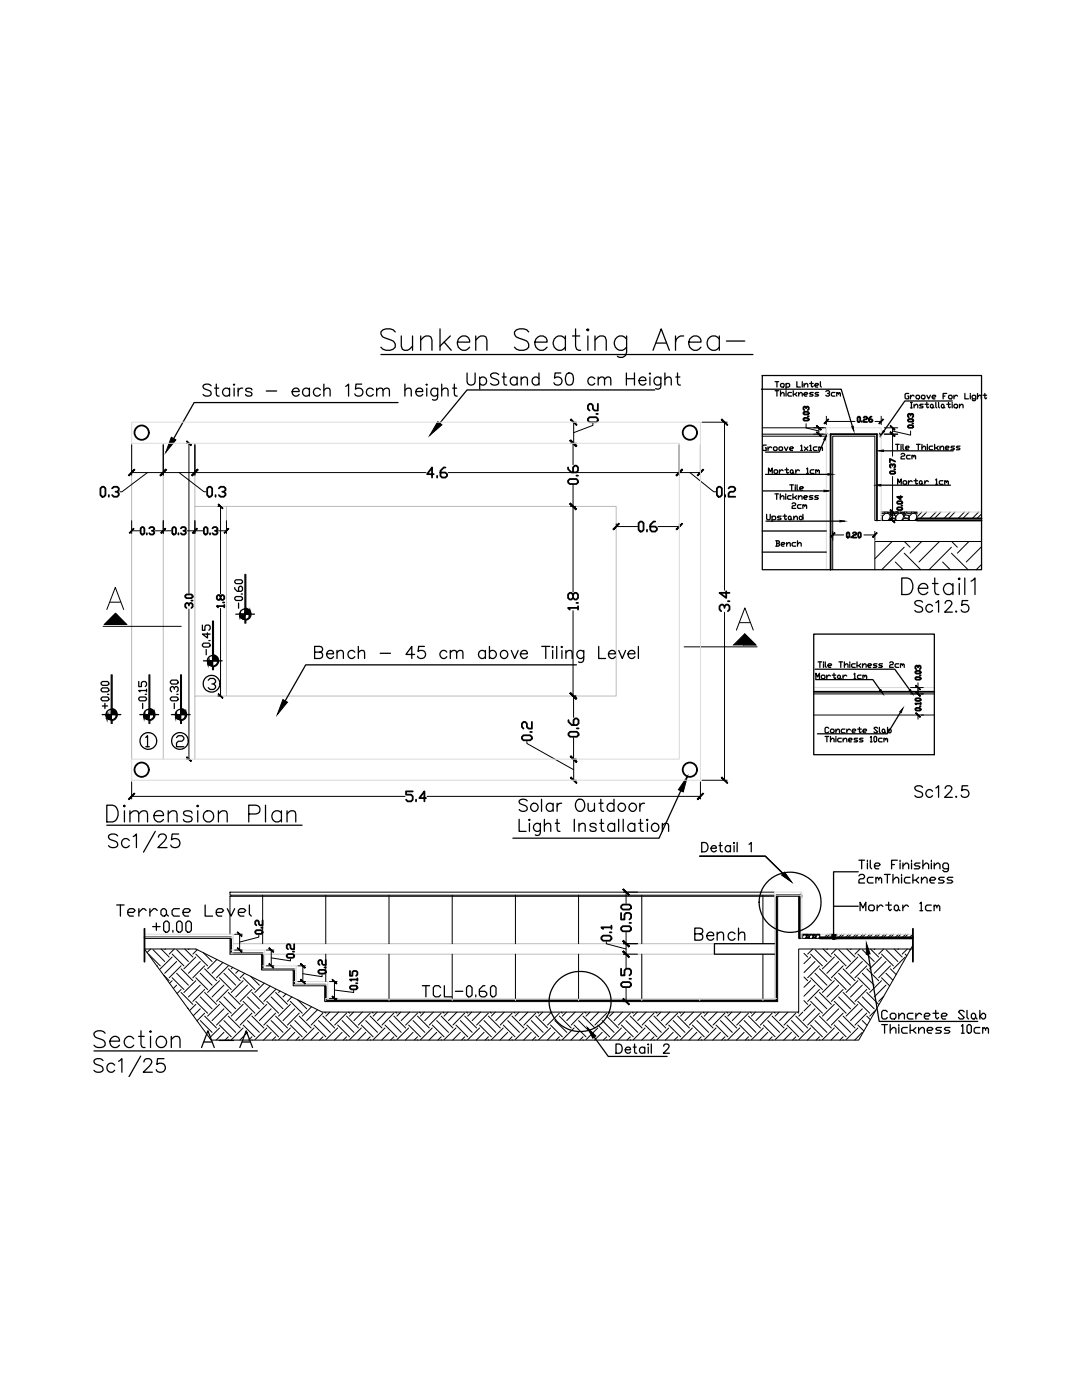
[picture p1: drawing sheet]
<svg xmlns="http://www.w3.org/2000/svg" width="216mm" height="279mm" viewBox="0 0 216 279" stroke-linecap="round" stroke-linejoin="round" font-family="sans-serif">
<defs><g id="words">
<text font-size="9.7" x="75.1" y="72.7">Sunken Seating Area-</text>
<g font-size="7.5">
<text x="20.5" y="165.8">Dimension Plan</text>
<text x="18" y="211">Section A-A</text>
</g>
<g font-size="5.7">
<text x="181.7" y="123.5">Sc12.5</text>
<text x="181.7" y="160.5">Sc12.5</text>
<text x="22.2" y="184.1">Terrace Level</text>
</g>
<g font-size="5.3">
<text x="84.3" y="96.7">4.6</text>
<text x="146.8" y="123.1" transform="rotate(-90 146.8 123.1)">3.4</text>
<text x="80.1" y="161.2">5.4</text>
<text x="29.6" y="187.3">+0.00</text>
<text x="137.6" y="188.7">Bench</text>
</g>
<text font-size="5.3" fill="#dbdbdb" x="83.3" y="200">TCL-0.60</text>
<g font-size="4.9">
<text x="116.4" y="97.7" transform="rotate(-90 116.4 97.7)">0.6</text>
<text x="126.6" y="107.2">0.6</text>
<text x="116.4" y="122.8" transform="rotate(-90 116.4 122.8)">1.8</text>
<text x="170.7" y="183.1">Mortar 1cm</text>
<text x="127" y="187" transform="rotate(-90 127 187)">0.50</text>
<text x="127" y="198.3" transform="rotate(-90 127 198.3)">0.5</text>
</g>
<g font-size="4.4">
<text x="27.2" y="107.9">0.3</text>
<text x="33.5" y="107.9">0.3</text>
<text x="43" y="131.9" transform="rotate(-90 43 131.9)">-0.45</text>
</g>
<text font-size="4" x="153.8" y="110.1">Bench</text>
</g></defs>
<!-- layer: Details Circles -->
<g fill="none" stroke="#000" stroke-width=".2">
<path d="M175.8 102.8h.1M175.8 103.6l.2 .1v.2M175.8 102.2h7.2M175.9 102.8l.2 .4-.3 .2M176.2 103.9l-.1-.9 .6-.6 .7 .1 .3 .5-.3 .6-.3 .3M176.6 102.2l-.1 .2-.7 .1M177 102.2l.1 .1 .7-.1M177.3 103.9l.4-.4h.7l.3 .2v.2M177.6 102.5l.2-.1 .3 .2-.4 .2zM177.7 103l.3-.2h.5l.2 .4-.1 .2-.7-.1zM178 108.1l-3.4 3.4M178.2 102.2l.1 .2 .4 .1 .5-.1 .1-.2"/>
<path d="M178.6 112.2l1.6 1.5M178.9 103.9l-.1-.9 .6-.6 .6 .1 .3 .5-.2 .6-.3 .3M179.7 102.2l.1 .1 .7-.1M180 103.9l.3-.4h.7l.4 .2-.1 .2M180.3 102.5l.2-.1 .3 .2-.4 .2zM180.4 103l.3-.2h.5l.2 .4-.1 .2-.7-.1zM180.4 109.2l-4.5 4.5M180.4 110.4l3.3 3.3M180.5 108.1l1.1 1.1M180.9 102.2l.1 .2 .4 .1 .5-.1v-.2M182.3 102.2l.2 .1h.5M183 103l-.3-.5-.6-.1-.7 .6 .1 .9"/>
<path d="M183 102.5h.1M183 103l-.2 .6-.3 .3M183 102.5v.1M183 103.5v.4M183 103.5l-.3 .4M183.9 108.1l-2.3 2.3M184 102.2l-1 1M184.9 102.2l-1.3 1.3M186.8 102.2l-1.3 1.3M187.5 108.1l-4.1 4.1M187.7 102.2l-1.2 1.3M188.1 112.2l1.5 1.5"/>
<path d="M189.6 102.2l-1.2 1.3M189.8 109.2l-4.4 4.5M189.8 110.4l3.4 3.3M189.9 108.1l1.1 1.1M190.6 102.2l-1.3 1.3M192.4 102.2l-1.2 1.3M193.3 108.1l-2.3 2.3M193.4 102.2l-1.3 1.3M195.3 102.2l-1.3 1.3M195.9 102.6l-.9 .9M195.9 112.6l-1.1 1.1M195.9 109.1l-3.1 3.1"/>
<path d="M20.6 125h15.6M21.3 121.6l1.7-4.4 1.7 4.4M21.9 120.2h2.1M23.1 122.4l2.2 2.2h-4.5zM136.5 129.1h14.6M146.9 125.7l1.7-4.4 1.7 4.4M147.6 124.3h2.1M148.6 126.5l2.2 2.2h-2.5zM29.6 190.4l2.4 2.4M30.1 189.4l-.7 .7M30.5 189.5l2.4 2.4M31.4 192.8h-.1"/>
<path d="M32.2 189.4l1.6 1.6M32.6 194.6l1.2 1.1M33 189.4l-.1 .1M34.4 191l-2.4 2.4M34.4 195.7l-.6 .5M34.4 195.1l2.3 2.4M34.4 190.4l2.3 2.4M34.8 189.4l-1 1M35.2 191.9l-2.3 2.3M35.2 196.6l-.6 .7M35.2 194.2l2.4 2.4M35.2 189.5l2.4 2.4"/>
<path d="M36.1 192.8l-2.3 2.3M36.1 197.5l-.8 .8M36.1 198.1l2.4 2.3M36.1 193.4l2.4 2.3M36.9 189.4l1.6 1.6M37.7 189.4l-.1 .1M39.1 191l-2.4 2.4M39.1 195.7l-2.4 2.4M39.1 199.8l2.3 2.4M39.1 195.1l2.3 2.4M39.1 190.4l2.3 2.4M39.4 189.5l-.9 .9"/>
<path d="M40 191.9l-2.4 2.3M40 196.6l-2.4 2.4M40 199l2.3 2.3M40 194.2l2.3 2.4M40.6 190.1l1.7 1.8M40.8 192.8l-2.3 2.3M40.8 197.5l-2.3 2.3M40.8 198.1l2.4 2.3M40.8 193.4l2.4 2.3M43.3 191.5l-1.9 1.9M43.8 195.7l-2.4 2.4M43.8 199.8l2.3 2.4"/>
<path d="M43.8 195.1l2.3 2.4M44.5 192.1l-2.2 2.1M44.7 196.6l-2.4 2.4M44.7 199l2.3 2.3M44.7 194.2l2.3 2.4M45.6 192.8l-2.4 2.3M45.6 197.5l-2.4 2.3M45.6 198.1l2.3 2.3M45.6 193.4l2.3 2.3M46.4 193.1l-.3 .3M47.6 193.6l-.6 .6M48.5 195.7l-2.4 2.4"/>
<path d="M48.5 199.8l2.4 2.4M48.5 195.1l2.4 2.4M48.8 194.2l-.9 .9M49.4 196.6l-2.4 2.4M49.4 199l2.4 2.3M50 194.8l1.8 1.8M50.3 197.5l-2.4 2.3M50.3 198.1l2.3 2.3M52.7 196.2l-1.8 1.9M53.2 199.8l2.4 2.4M53.9 196.8l-2.1 2.2M54.1 199l2.4 2.3"/>
<path d="M55 197.5l-2.4 2.3M55 198.1l2.4 2.3M55.9 197.8l-.3 .3M57.1 198.4l-.6 .6M57.9 199.8l2.4 2.4M58.2 199l-.8 .8M59.4 199.6l1.8 1.7M160 186.5h3.6h-.3M160 186.8l.1 .1M160 187.1l.1 .2M160.1 186.9l-.1 .2M160.1 186.9l.1 .4"/>
<path d="M160.1 186.9l.3-.3h.4l.1 .2-.2 .5M160.4 186.5l-.4 .1M160.4 199.7l.8 .7M160.4 195l.8 .7M160.4 190.3l.8 .7M160.6 186.5h.4M160.8 187.3l.1-.2h.4l.1 .2M160.9 186.6h.3l-.2 .1zM161.1 186.7l.4 .2-.1 .2-.3-.1-.1-.1zM161.2 186.5l.3 .1 .2-.1M161.5 186.9v.4M161.5 186.9l.3-.3h.3l.1 .2-.2 .5"/>
<path d="M161.8 191l-1.4 1.3M161.8 195.7l-1.4 1.3M161.8 199.8l2.3 2.4M161.8 195.1l2.3 2.4M161.8 190.4l2.3 2.4M161.9 186.5h.4M162.1 187.3l.2-.2h.3l.2 .2M162.2 189.4l-1 1M162.2 186.6h.3l-.2 .1zM162.3 186.5h.1M162.4 186.7l.4 .2-.1 .2-.3-.1-.1-.1zM162.5 186.5l.3 .1 .3-.1"/>
<path d="M162.6 191.9l-2.2 2.2M162.6 196.6l-2.2 2.2M162.6 199l2.4 2.3M162.6 194.2l2.4 2.4M162.6 189.5l2.4 2.4M163.5 192.8l-2.3 2.3M163.5 197.5l-2.3 2.3M163.5 198.1l2.4 2.3M163.5 193.4l2.4 2.3M163.6 186.8l-.2-.2h-.3l-.3 .3 .1 .4M163.6 186.9l-.3 .4M163.6 186.6h.1"/>
<path d="M163.6 187.1v.2M163.6 187.1l-.2 .2M164.3 189.4l1.6 1.6M165.1 186.5l-.5 .4M165.1 189.4l-.1 .1M165.6 186.5l-.6 .6M166.5 191l-2.4 2.4M166.5 195.7l-2.4 2.4M166.5 199.8l2.3 2.4M166.5 195.1l2.3 2.4M166.5 190.4l2.3 2.4M166.5 186.5l-.6 .6"/>
<path d="M166.9 189.4l-1 1M167 186.5l-.6 .6M167.3 191.9l-2.3 2.3M167.3 196.6l-2.3 2.4M167.3 199l2.4 2.3M167.3 194.2l2.4 2.4M167.3 189.5l2.4 2.4M168 186.5l-.7 .6M168.2 192.8l-2.3 2.3M168.2 197.5l-2.3 2.3M168.2 198.1l2.4 2.3M168.2 193.4l2.4 2.3"/>
<path d="M168.4 186.5l-.6 .6M169 189.4l1.6 1.6M169.4 186.5l-.7 .6M169.8 186.5l-.6 .6M169.8 189.4l-.1 .1M170.8 186.5l-.6 .6M171.2 191l-2.4 2.4M171.2 195.7l-2.4 2.4M171.2 199.8l2.3 2.4M171.2 195.1l2.3 2.4M171.2 190.4l2.3 2.4M171.3 186.5l-.7 .6"/>
<path d="M171.6 189.4l-1 1M172.1 191.9l-2.4 2.3M172.1 196.6l-2.4 2.4M172.1 199l2.3 2.3M172.1 194.2l2.3 2.4M172.1 189.5l2.3 2.4M172.2 186.5l-.6 .6M172.7 186.5l-.7 .6M173 192.8l-2.4 2.3M173 197.5l-2.4 2.3M173 198.1l2.3 2.3M173 193.4l2.3 2.3"/>
<path d="M173.6 186.5l-.6 .6M173.7 189.4l1.6 1.6M174.1 186.5l-.6 .6M174.6 189.4l-.2 .1M175 186.5l-.6 .6M175.5 186.5l-.6 .6M175.9 191l-2.4 2.4M175.9 195.7l-2.4 2.4M175.9 195.1l1.6 1.7M175.9 190.4l2.4 2.4M176.3 189.4l-1 1M176.4 198.8l-1.1 1"/>
<path d="M176.4 186.5l-.6 .6M176.8 191.9l-2.4 2.3M176.8 196.6l-2.4 2.4M176.8 194.2l1.4 1.4M176.8 189.5l2.4 2.4M176.9 186.5l-.6 .6M177.7 192.8l-2.4 2.3M177.7 193.4l1.1 1.1M177.9 186.5l-.7 .6M178.3 186.5l-.6 .6M178.4 189.4l1.6 1.6M179.3 186.5l-.7 .6"/>
<path d="M179.3 189.4l-.1 .1M179.7 186.5l-.6 .6M180.6 191l-2.3 2.4M180.6 190.4l.4 .3M180.7 186.5l-.6 .6M181.1 189.4l-1.1 1M181.2 186.5l-.7 .6M181.5 189.5l.1 .1M182.1 186.5l-.6 .6M182.2 188.6l-10.9 19h-129.2l-13.3-18.2M182.2 186.9l-.3 .2M37.4 201.1l.2 .2"/>
<path d="M39.1 200.4l-1.3 1.3M40 201.3l-1.4 1.4M40.8 202.2l-1.5 1.5M43.8 200.4l-2.4 2.4M44.7 201.3l-2.4 2.4M45.6 202.2l-2.4 2.4M48.5 200.4l-2.4 2.4M49.4 201.3l-2.4 2.4M50.3 202.2l-2.4 2.4M53.2 200.4l-2.3 2.4M53.2 204.6l2.4 2.3M54.1 201.3l-2.3 2.4"/>
<path d="M54.1 203.7l2.4 2.3M55 202.2l-2.4 2.4M55 202.8l2.4 2.4M57.9 200.4l-2.3 2.4M57.9 205.2l-2.3 2.3M57.9 204.6l2.4 2.3M58.8 201.3l-2.3 2.4M58.8 206l-1.5 1.6M58.8 203.7l2.4 2.3M59.7 202.2l-2.3 2.4M59.7 206.9l-.6 .7M59.7 207.5l.1 .1"/>
<path d="M59.7 202.8l2.4 2.4M62.2 200.9l-1.9 1.9M62.7 205.2l-2.4 2.3M62.7 204.6l2.3 2.3M63.4 201.5l-2.2 2.2M63.5 206l-1.5 1.6M63.5 203.7l2.4 2.3M64.4 202.2l-2.3 2.4M64.4 206.9l-.6 .7M64.4 207.5l.1 .1M64.4 202.8l2.4 2.4M64.8 202l.2 .2"/>
<path d="M65.8 202l-.8 .8M67.4 205.2l-2.4 2.3M67.4 204.6l2.3 2.3M67.6 202l-1.7 1.7M68.3 206l-1.6 1.6M68.3 203.7l2.3 2.3M69.2 202.2l-2.4 2.4M69.2 206.9l-.7 .7M69.2 207.5v.1M69.2 202.8l2.3 2.4M69.5 202l.2 .2M70.5 202l-.8 .8"/>
<path d="M72.1 205.2l-2.4 2.3M72.1 204.6l2.4 2.3M72.3 202l-1.7 1.7M73 206l-1.6 1.6M73 203.7l2.3 2.3M73.9 202.2l-2.4 2.4M73.9 206.9l-.7 .7M73.9 207.5v.1M73.9 202.8l2.3 2.4M74.3 202l.2 .2M75.2 202l-.7 .8M76.8 205.2l-2.3 2.3"/>
<path d="M76.8 204.6l2.4 2.3M77 202l-1.7 1.7M77.7 206l-1.5 1.6M77.7 203.7l2.4 2.3M78.6 202.2l-2.4 2.4M78.6 206.9l-.7 .7M78.6 207.5l.1 .1M78.6 202.8l2.3 2.4M79 202l.2 .2M80 202l-.8 .8M81.5 205.2l-2.3 2.3M81.5 204.6l2.4 2.3"/>
<path d="M81.7 202l-1.6 1.7M82.4 206l-1.5 1.6M82.4 203.7l2.4 2.3M83.3 202.2l-2.4 2.4M83.3 206.9l-.6 .7M83.3 207.5l.1 .1M83.3 202.8l2.4 2.4M83.7 202l.2 .2M84.7 202l-.8 .8M86.3 205.2l-2.4 2.3M86.3 204.6l2.3 2.3M86.5 202l-1.7 1.7"/>
<path d="M87.1 206l-1.5 1.6M87.1 203.7l2.4 2.3M88 202.2l-2.3 2.4M88 206.9l-.6 .7M88 207.5l.1 .1M88 202.8l2.4 2.4M88.4 202l.2 .2M89.4 202l-.8 .8M91 205.2l-2.4 2.3M91 204.6l2.3 2.3M91.2 202l-1.7 1.7M91.9 206l-1.6 1.6"/>
<path d="M91.9 203.7l2.3 2.3M92.7 202.2l-2.3 2.4M92.7 206.9l-.6 .7M92.7 207.5l.1 .1M92.7 202.8l2.4 2.4M93.1 202l.2 .2M94.1 202l-.8 .8M95.7 205.2l-2.4 2.3M95.7 204.6l2.3 2.3M95.9 202l-1.7 1.7M96.6 206l-1.6 1.6M96.6 203.7l2.3 2.3"/>
<path d="M97.5 202.2l-2.4 2.4M97.5 206.9l-.7 .7M97.5 207.5v.1M97.5 202.8l2.3 2.4M97.8 202l.2 .2M98.8 202l-.8 .8M100.4 205.2l-2.4 2.3M100.4 204.6l2.4 2.3M100.6 202l-1.7 1.7M101.3 206l-1.5 1.6M101.3 203.7l2.4 2.3M102.2 202.2l-2.4 2.4"/>
<path d="M102.2 206.9l-.7 .7M102.2 207.5v.1M102.2 202.8l2.3 2.4M102.6 202l.2 .2M103.6 202l-.8 .8M105.1 205.2l-2.3 2.3M105.1 204.6l2.4 2.3M105.3 202l-1.6 1.7M106 206l-1.5 1.6M106 203.7l2.4 2.3M106.9 202.2l-2.4 2.4M106.9 206.9l-.7 .7"/>
<path d="M106.9 207.5l.1 .1M106.9 202.8l2.4 2.4M107.3 202l.2 .2M108.3 202l-.8 .8M109.9 205.2l-2.4 2.3M109.9 204.6l2.3 2.3M110 202l-1.6 1.7M110.7 206l-1.5 1.6M110.7 203.7l2.4 2.3M111.6 202.2l-2.3 2.4M111.6 206.9l-.6 .7M111.6 207.5l.1 .1"/>
<path d="M111.6 202.8l2.4 2.4M112 202l.2 .2M113 202l-.8 .8M114.6 205.2l-2.4 2.3M114.6 204.6l2.3 2.3M114.8 202l-1.7 1.7M115.4 206l-1.5 1.6M115.4 203.7l2.4 2.3M116.3 202.2l-2.3 2.4M116.3 206.9l-.6 .7M116.3 207.5l.1 .1M116.3 202.8l2.4 2.4"/>
<path d="M116.7 202l.2 .2M117.7 202l-.8 .8M119.3 205.2l-2.4 2.3M119.3 204.6l2.3 2.3M119.5 202l-1.7 1.7M120.2 206l-1.6 1.6M120.2 203.7l2.3 2.3M121.1 202.2l-2.4 2.4M121.1 206.9l-.7 .7M121.1 207.5v.1M121.1 202.8l2.3 2.4M121.4 202l.2 .2"/>
<path d="M122.4 202l-.8 .8M124 205.2l-2.4 2.3M124 204.6l2.4 2.3M124.2 202l-1.7 1.7M124.9 206l-1.5 1.6M124.9 203.7l2.4 2.3M125.8 202.2l-2.4 2.4M125.8 206.9l-.7 .7M125.8 207.5v.1M125.8 202.8l2.3 2.4M126.2 202l.2 .2M127.2 202l-.8 .8"/>
<path d="M128.7 205.2l-2.3 2.3M128.7 204.6l2.4 2.3M128.9 202l-1.6 1.7M129.6 206l-1.5 1.6M129.6 203.7l2.4 2.3M130.5 202.2l-2.4 2.4M130.5 206.9l-.7 .7M130.5 207.5l.1 .1M130.5 202.8l2.3 2.4M130.9 202l.2 .2M131.9 202l-.8 .8M133.4 205.2l-2.3 2.3"/>
<path d="M133.4 204.6l2.4 2.3M133.6 202l-1.6 1.7M134.3 206l-1.5 1.6M134.3 203.7l2.4 2.3M135.2 202.2l-2.4 2.4M135.2 206.9l-.6 .7M135.2 207.5l.1 .1M135.2 202.8l2.4 2.4M135.6 202l.2 .2M136.6 202l-.8 .8M138.2 205.2l-2.4 2.3M138.2 204.6l2.3 2.3"/>
<path d="M138.4 202l-1.7 1.7M139 206l-1.5 1.6M139 203.7l2.4 2.3M139.9 202.2l-2.3 2.4M139.9 206.9l-.6 .7M139.9 207.5l.1 .1M139.9 202.8l2.4 2.4M140.3 202l.2 .2M141.3 202l-.8 .8M142.9 205.2l-2.4 2.3M142.9 204.6l2.3 2.3M143.1 202l-1.7 1.7"/>
<path d="M143.8 206l-1.6 1.6M143.8 203.7l2.3 2.3M144.7 206.9l-.7 .7M144.7 202.2l-2.4 2.4M144.7 207.5v.1M144.7 202.8l2.3 2.4M145 202l.2 .2M146 202l-.8 .8M147.6 205.2l-2.4 2.3M147.6 204.6l2.3 2.3M147.8 202l-1.7 1.7M148.5 206l-1.6 1.6"/>
<path d="M148.5 203.7l2.3 2.3M149.4 202.2l-2.4 2.4M149.4 206.9l-.7 .7M149.4 207.5v.1M149.4 202.8l2.3 2.4M149.7 202l.2 .2M150.7 202l-.8 .8M152.3 205.2l-2.4 2.3M152.3 204.6l2.4 2.3M152.5 202l-1.7 1.7M153.2 206l-1.5 1.6M153.2 203.7l2.4 2.3"/>
<path d="M154.1 202.2l-2.4 2.4M154.1 206.9l-.7 .7M154.1 207.5v.1M154.1 202.8l2.3 2.4M154.5 202l.2 .2M155.5 202l-.8 .8M157 205.2l-2.3 2.3M157 204.6l2.4 2.3M157.2 202l-1.6 1.7M157.9 206l-1.5 1.6M157.9 203.7l2.4 2.3M158.8 202.2l-2.4 2.4"/>
<path d="M158.8 206.9l-.6 .7M158.8 207.5l.1 .1M158.8 202.8l2.4 2.4M159.2 202l.2 .2M160.2 202l-.8 .8M161.8 200.4l-1.4 1.4M161.8 205.2l-2.4 2.3M161.8 204.6l2.3 2.3M162.6 201.3l-2.3 2.4M162.6 206l-1.5 1.6M162.6 203.7l2.4 2.3M163.5 202.2l-2.3 2.4"/>
<path d="M163.5 206.9l-.6 .7M163.5 207.5l.1 .1M163.5 202.8l2.4 2.4M166.5 200.4l-2.4 2.4M166.5 205.2l-2.4 2.3M166.5 204.6l2.3 2.3M167.3 201.3l-2.3 2.4M167.3 206l-1.5 1.6M167.3 203.7l2.4 2.3M168.2 202.2l-2.3 2.4M168.2 206.9l-.6 .7M168.2 207.5l.1 .1"/>
<path d="M168.2 202.8l2.4 2.4M171.2 200.4l-2.4 2.4M171.2 205.2l-2.4 2.3M171.2 204.6l1.2 1.2M172.1 201.3l-2.4 2.4M172.1 206l-1.6 1.6M172.1 203.7l.9 .9M173 202.2l-2.4 2.4M173 202.8l.7 .7M174.8 201.6l-1.3 1.2"/>
</g>
<!-- layer: St-Conc -->
<path d="M190.1 103.9h-15.5v-16.8h-8.4v26.6M195.9 108.1h-21.3v5.6M162.4 138.5h24M162.4 142.7h24M28.8 187.3h17.1v3.1h6.3v3.2h6.3v3.1h6.3v3.2h90.4v-21h4.2v8.4h22.8M28.8 189.4h10.3l25.2 12.6h95.1v-12.6h22.8" fill="none" stroke="#000" stroke-width=".2"/>
<!-- layer: Details Circles -->
<path d="M175 103.9v-17.3h-9.3v27.1M195.9 103.5h-12.9v.4h12.9M162.4 138.1h24M28.8 187.1h17.3v3.1h6.3v3.2h6.3v3.1h6.3v3.2h90v-21h4.6v8.6M28.8 185.3v6.6M182.2 187.1h-18.6v.2h18.6M182.2 185.3v6.6" fill="none" stroke="#000" stroke-width=".36"/>
<!-- layer: L-Benches -->
<path d="M26.3 88.5v63M32.6 88.5v63M38.9 88.5v12.6h84.1v37.8h-84.1v12.6M38.9 101.1v37.8M45.2 101.1v37.8M46.5 188.3h96.1M52.8 190.4h89.8" fill="none" stroke="#bababa" stroke-width=".2"/>
<!-- layer: L-Tiles -->
<g fill="none" stroke="#dbdbdb" stroke-width=".2">
<path d="M26.3 84.3h113.5v71.4h-113.5v-4.2h109.3v-63h-109.3zM164.9 85.4h10.9v1.2h-10.9zM164.9 85.4v1.2M165.3 86.6v.5h-.4v26.6M175.4 86.6v.5h.4v16.8M195.9 102.2h-12.9v1.3h.3M162.4 137.2h24M154.5 178h5.5v.7h-5.5zM154.5 178v.7M154.7 178.7v.2h-.2v20.4M159.8 178.7v.2h.2v8.4M28.8 186.5h17.7v.6h-17.7"/>
<path d="M46.1 189.6h6.7v.6h-6.7h.4M46.3 187.3v-.2v.2h.2v2.3M52.4 192.8h6.7v.6h-6.7M52.6 190.4v-.2v.2h.2v2.4M58.7 195.9h6.7v.6h-6.7M58.9 193.6v-.2v.2h.2v2.3M65.2 196.7v-.2v.2h.2v2.6M77.6 199.3v.4M102.8 199.3v.4M115.4 199.3v.4M139.6 199.3v.4M152.2 199.3v.4"/>
<path d="M155 199.3h-90v.4M182.2 186.5h-18.6v.6h18.6"/>
</g>
<!-- layer: Details Circles -->
<g fill="#000" stroke="#000" stroke-width=".2">
<path d="M23.1 122.4l2.2 2.2h-4.5zM47.8 122.6l.1 .2zM49.9 122.2v.4zM148.6 126.5l2.2 2.2h-4.4zM21.2 142.6v.2zM23.2 142.3v.3zM28.7 142.6v.2zM30.7 142.3v.3zM35 142.6v.2zM37 142.3v.3zM166.3 186.5h.1zM166.3 187h.1z"/>
<path d="M166.3 186.9h.1zM166.3 187.4h.1z"/>
<path d="M175.5 86.7l.2 .3v-.3zM175.5 86.7l.2 .3h-.2z"/>
<path d="M47.9 122.6v.2zM47.9 122.6v.3z"/>
<path d="M47.9 122.6v.3zM48 122.6v.5z"/>
<path d="M48 122.6v.5l.1-.5zM48.1 122.6v.6l-.1-.1z"/>
<path d="M48.1 122.6v.6l.1-.6zM48.2 122.6v.8l-.1-.2z"/>
<path d="M48.2 122.6v.8l.2-.8zM48.4 122.6v.9l-.2-.1z"/>
<path d="M48.4 122.6v.9l.1-.9zM48.5 122.6v1l-.1-.1z"/>
<path d="M48.5 122.6v1l.2-1zM48.7 122.6v1h-.2z"/>
<path d="M48.7 122.6v1l.2-1zM48.9 122.6v1h-.2z"/>
<path d="M48.9 121.5v1.1l.2-1zM49.1 121.6v1h-.2z"/>
<path d="M49.1 121.6v1l.1-1zM49.2 121.6v1h-.1z"/>
<path d="M49.2 121.6v1l.2-.9zM49.4 121.7v.9h-.2z"/>
<path d="M49.4 121.7v.9l.2-.8zM49.6 121.8v.8h-.2z"/>
<path d="M49.6 121.8v.8l.1-.7zM49.7 121.9v.7h-.1z"/>
<path d="M49.7 121.9v.7l.1-.5zM49.8 122.1v.5h-.1z"/>
<path d="M49.8 122.1v.5zM49.9 122.2l-.1 .4z"/>
<path d="M49.9 122.4v.2zM49.9 122.4v.2z"/>
<path d="M21.2 142.6v.2zM21.2 142.6v.4z"/>
<path d="M21.2 142.6v.4zM21.3 142.6v.5z"/>
<path d="M21.3 142.6v.5l.1-.5zM21.4 142.6v.7l-.1-.2z"/>
<path d="M21.4 142.6v.7l.1-.7zM21.5 142.6v.8l-.1-.1z"/>
<path d="M21.5 142.6v.8l.2-.8zM21.7 142.6v.9l-.2-.1z"/>
<path d="M21.7 142.6v.9l.1-.9zM21.8 142.6v1l-.1-.1z"/>
<path d="M21.8 142.6v1l.2-1zM22 142.6v1h-.2z"/>
<path d="M22 142.6v1l.2-1zM22.2 142.6v1.1l-.2-.1z"/>
<path d="M22.2 141.6v1l.2-1zM22.4 141.6v1h-.2z"/>
<path d="M22.4 141.6v1l.2-1zM22.6 141.6v1h-.2z"/>
<path d="M22.6 141.6v1l.1-.9zM22.7 141.7v.9h-.1z"/>
<path d="M22.7 141.7v.9l.2-.8zM22.9 141.8v.8h-.2z"/>
<path d="M22.9 141.8v.8l.1-.7zM23 141.9v.7h-.1z"/>
<path d="M23 141.9v.7l.1-.5zM23.1 142.1v.5h-.1z"/>
<path d="M23.1 142.1v.5zM23.2 142.3l-.1 .3z"/>
<path d="M23.2 142.4v.2zM23.2 142.4v.2z"/>
<path d="M28.7 142.6v.2zM28.7 142.6v.4z"/>
<path d="M28.7 142.6v.4zM28.8 142.6v.5z"/>
<path d="M28.8 142.6v.5l.1-.5zM28.9 142.6v.7l-.1-.2z"/>
<path d="M28.9 142.6v.7l.2-.7zM29.1 142.6v.8l-.2-.1z"/>
<path d="M29.1 142.6v.8l.1-.8zM29.2 142.6v.9l-.1-.1z"/>
<path d="M29.2 142.6v.9l.2-.9zM29.4 142.6v1l-.2-.1z"/>
<path d="M29.4 142.6v1l.1-1zM29.5 142.6v1h-.1z"/>
<path d="M29.5 142.6v1l.2-1zM29.7 142.6v1.1l-.2-.1z"/>
<path d="M29.7 141.6v1l.2-1zM29.9 141.6v1h-.2z"/>
<path d="M29.9 141.6v1l.2-1zM30.1 141.6v1h-.2z"/>
<path d="M30.1 141.6v1l.1-.9zM30.2 141.7v.9h-.1z"/>
<path d="M30.2 141.7v.9l.2-.8zM30.4 141.8v.8h-.2z"/>
<path d="M30.4 141.8v.8l.1-.7zM30.5 141.9v.7h-.1z"/>
<path d="M30.5 141.9v.7l.1-.5zM30.6 142.1v.5h-.1z"/>
<path d="M30.6 142.1v.5zM30.7 142.3l-.1 .3z"/>
<path d="M30.8 142.4l-.1 .2zM30.8 142.4v.2z"/>
<path d="M35 142.6v.2zM35.1 142.6v.4z"/>
<path d="M35.1 142.6v.4zM35.1 142.6v.5z"/>
<path d="M35.1 142.6v.5l.1-.5zM35.2 142.6v.7l-.1-.2z"/>
<path d="M35.2 142.6v.7l.2-.7zM35.4 142.6v.8l-.2-.1z"/>
<path d="M35.4 142.6v.8l.1-.8zM35.5 142.6v.9l-.1-.1z"/>
<path d="M35.5 142.6v.9l.2-.9zM35.7 142.6v1l-.2-.1z"/>
<path d="M35.7 142.6v1l.2-1zM35.9 142.6v1h-.2z"/>
<path d="M35.9 142.6v1l.1-1zM36 142.6v1.1l-.1-.1z"/>
<path d="M36 141.6v1l.2-1zM36.2 141.6v1h-.2z"/>
<path d="M36.2 141.6v1l.2-1zM36.4 141.6v1h-.2z"/>
<path d="M36.4 141.6v1l.2-.9zM36.6 141.7v.9h-.2z"/>
<path d="M36.6 141.7v.9l.1-.8zM36.7 141.8v.8h-.1z"/>
<path d="M36.7 141.8v.8l.1-.7zM36.8 141.9v.7h-.1z"/>
<path d="M36.8 141.9v.7l.1-.5zM36.9 142.1v.5h-.1z"/>
<path d="M36.9 142.1v.5zM37 142.3l-.1 .3z"/>
<path d="M37.1 142.4l-.1 .2zM37.1 142.4v.2z"/>
<path d="M159.9 178.7l.1 .2zM159.9 178.7l.1 .2z"/>
<path d="M166.3 186.5h.1zM166.2 186.5h.2z"/>
<path d="M166.3 187h.1zM166.3 187h.1z"/>
<path d="M166.2 186.5h.3zM166.2 186.5h.3z"/>
<path d="M166.2 186.9h.2zM166.2 186.9h.2z"/>
<path d="M166.2 187h.3zM166.2 187h.3z"/>
<path d="M166.2 187.4h.2zM166.2 187.4h.2z"/>
<path d="M166.2 186.5l.3 .1zM166.2 186.5l.3 .1z"/>
<path d="M166.2 186.9h.3zM166.2 186.9h.2z"/>
<path d="M166.2 187h.3zM166.2 187h.3z"/>
<path d="M166.2 187.4h.3zM166.2 187.4h.2z"/>
<path d="M166.2 186.6h.3zM166.2 186.6h.3z"/>
<path d="M166.2 186.9h.3zM166.2 186.9h.3z"/>
<path d="M166.2 187h.3zM166.2 187h.3z"/>
<path d="M166.2 187.3h.3zM166.2 187.3l.3 .1z"/>
<path d="M166.1 186.6h.4zM166.1 186.6h.4z"/>
<path d="M166.1 186.8h.4zM166.1 186.8l.4 .1z"/>
<path d="M166.1 187l.4 .1zM166.1 187l.4 .1z"/>
<path d="M166.1 187.3h.4zM166.1 187.3h.4z"/>
<path d="M166.1 186.6l.5 .1zM166.1 186.6l.5 .1z"/>
<path d="M166.1 186.8h.4zM166.1 186.8h.4z"/>
<path d="M166.1 187.1h.5zM166.1 187.1h.5z"/>
<path d="M166.1 187.3h.4zM166.1 187.3h.4z"/>
<path d="M166.1 186.7h.5zM166.1 186.7h.5z"/>
<path d="M166.1 186.7h.5zM166.1 186.7h.5z"/>
<path d="M166.1 186.7h.5zM166.1 186.7l.4 .1z"/>
<path d="M166.1 187.1l.5 .1zM166.1 187.1l.5 .1z"/>
<path d="M166.1 187.2h.5zM166.1 187.2h.5z"/>
<path d="M166.1 187.2h.5zM166.1 187.2l.4 .1z"/>
</g>
<g fill="none" stroke="#000" stroke-width=".25">
<path d="M152.1 74.9h43.8v38.8h-43.8zM154.7 76.2h.7M154.7 78h.7M155 76.2v1.1M155 78v1.1M155.7 76.7l.2-.2h.4l.2 .2v.4l-.2 .2h-.4l-.2-.2zM155.7 78.7l.4-.4h.2l.2 .2v.6M155.7 78v1.1M156.8 76.7l.2-.2h.4l.2 .2v.4l-.2 .2h-.6M156.8 76.5v1.1M156.8 78v.1M156.8 78.3v.8"/>
<path d="M157.9 78.3h-.5l-.2 .2v.4l.2 .2h.5M158.3 78v1.1M158.6 78.7l.4 .4M159 76.2v1.1h.7M159 78.3l-.4 .4h-.3M159.4 78.7l.3-.4h.2l.2 .2v.6M159.4 78.3v.8M160.1 76.2v.1M160.1 76.5v.8M160.4 76.9l.4-.4h.2l.2 .2v.6M160.4 78.7h.6l.2-.2-.2-.2h-.4l-.2 .2v.4l.2 .2h.4M160.4 76.5v.8"/>
<path d="M161.5 76.5h.8M161.9 76.2v.9l.2 .2 .2-.2M162.3 78.3h-.6l-.2 .2 .8 .4-.2 .2h-.6M162.6 76.9h.6l.1-.2-.1-.2h-.4l-.2 .2v.4l.2 .2h.4M163.3 78.3h-.5l-.2 .2 .2 .2h.4l.1 .2-.1 .2h-.6M163.7 76.2v.9l.2 .2M164.8 78.1l.2-.1h.3l.2 .1v.2l-.4 .2M165.3 78.5l.2 .2-.2 .4h-.3l-.2-.2M166.6 78.3h-.5l-.2 .2v.4l.2 .2h.5M167 78.5l.1-.2 .2 .4M167 78.3v.8M167.3 78.5l.2-.2 .2 .2v.6"/>
<path d="M181.3 78.5h-.5l-.2 .2v.7l.2 .2h.5v-.5h-.2M181.7 78.9v.7M182.4 79.1l-.4-.2-.3 .3M182.8 79.1l.1-.2h.4l.2 .2v.3l-.2 .2h-.4l-.1-.2zM183.9 79.1l.1-.2h.4l.2 .2v.3l-.2 .2h-.4l-.1-.2zM184.9 78.9l.4 .7 .4-.7M186 79.2h.6l.1-.1-.1-.2h-.4l-.2 .2v.3l.2 .2h.4M188.2 79.1h.4M188.9 78.5h-.7v1.1M189.3 79.1l.2-.2h.3l.2 .2v.3l-.2 .2h-.3l-.2-.2zM190.4 78.9v.7M191.1 79.1l-.4-.2-.3 .3"/>
<path d="M192.5 78.5v1.1h.8M193.6 78.5v.2M193.6 78.9v.7M194.7 79.6h-.5l-.2-.2v-.3l.2-.2h.3l.2 .2v.7l-.2 .2h-.3l-.2-.2M195.1 79.2l.3-.3h.2l.2 .2v.5M195.1 78.5v1.1M196.2 78.9h.7M196.5 78.5v.9l.2 .2 .2-.2M152.9 88.8h-.5l-.2 .2v.7l.2 .2h.5v-.5h-.2M153.2 89.2v.7M153.4 94.5v-1.1l.3 .7 .4-.7v1.1M154 89.4l-.4-.2-.4 .3"/>
<path d="M154.3 89.4l.2-.2h.4l.2 .2v.3l-.2 .2h-.4l-.2-.2zM154.6 93.8h.4l.2 .2v.3l-.2 .2h-.4l-.1-.2v-.3zM154.6 98.6h.7M155 98.6v1M155.4 89.4l.2-.2h.4l.1 .2v.3l-.1 .2h-.4l-.2-.2zM155.5 93.8v.7M155.7 99.3l.5-.4 .2 .2v.5M155.7 98.6v1M156.3 94l-.4-.2-.4 .3M156.5 89.2l.4 .7 .3-.7M156.6 93.8h.7M156.8 98.6v.2"/>
<path d="M156.8 98.9v.7M157 93.4v.9l.2 .2 .1-.2M157.6 89.5h.5l.2-.1-.2-.2h-.3l-.2 .2v.3l.2 .2h.3M157.6 96.8h.7M157.7 94l.4-.2 .1 .2v.3l-.3 .2-.2-.2zM157.9 98.9h-.6l-.2 .2v.4l.2 .1h.6M158 96.8v1M158.2 98.6v1M158.2 94.3l.2 .2M158.6 99.3l.4 .3M158.7 96.8v.1M158.7 97.1v.7"/>
<path d="M158.8 93.8v.7M159 98.9l-.4 .4h-.4M159 96.8v.9l.2 .1M159.3 99.3l.6-.4 .1 .2v.5M159.3 98.9v.7M159.5 94l-.3-.2-.4 .3M159.6 97.5h.5l.2-.2-.2-.2h-.3l-.2 .2v.4l.2 .1h.3M159.8 89l.2-.2v1.1M159.8 89.9h.3M160.4 99.3h.6l.1-.2-.1-.2h-.4l-.2 .2v.4l.2 .1h.4M160.5 89.2l.7 .7M161 93.6l.1-.2v1.1"/>
<path d="M161 94.5h.3M161.2 89.2l-.7 .7M161.6 89l.2-.2v1.1M161.6 89.9h.3M162.2 98.9h-.5l-.2 .2 .2 .2h.3l.2 .2-.2 .1h-.5M162.4 93.8h-.5l-.2 .2v.3l.2 .2h.5M162.8 94l.1-.2 .2 .3M162.8 93.8v.7M163 89.2h-.5l-.2 .2v.3l.2 .2h.5M163.1 94l.2-.2 .2 .2v.5M163.3 98.9h-.5l-.2 .2 .7 .4-.2 .1h-.5M163.4 89.4l.2-.2 .1 .3"/>
<path d="M163.4 89.2v.7M163.7 89.4l.2-.2 .2 .2v.5M175.5 86.7h.2v.3h-.2zM178.7 88.7h.7M179.1 88.7v1.1M179.1 96.7v-1.1l.4 .7 .3-.7v1.1M179.8 90.7l.2-.2h.3l.2 .2-.2 .3h-.3l-.2 .2v.4h.7M179.8 88.7v.2M179.8 89v.8M180.2 88.7v.9l.1 .2M180.2 96.1l.2-.2h.3l.2 .2v.4l-.2 .2h-.3l-.2-.2zM180.7 89.4h.6l.1-.2-.1-.2h-.4l-.2 .2v.4l.2 .2h.4"/>
<path d="M181.3 95.9v.8M181.6 90.9h-.5l-.2 .1v.4l.2 .2h.5M181.7 80.3h.3M181.7 81.4h.3M181.9 80.3v1.1M182 91l.2-.1 .1 .3M182 90.9v.7M182 96.1l-.4-.2-.3 .4M182.3 91l.2-.1 .2 .1v.6M182.4 95.9h.7M182.4 81l.5-.3 .2 .2v.5M182.4 80.7v.7"/>
<path d="M182.7 95.6v.9l.2 .2 .2-.2M182.9 88.7h.7M183.2 88.7v1.1M183.6 95.9l.4 .2v.4l-.2 .2-.3-.2v-.4zM184 89.4l.3-.4h.2l.2 .2v.6M184 88.7v1.1M184 96.5l.2 .2M184.2 80.7h-.5l-.2 .2 .7 .3-.2 .2h-.5M184.5 95.9v.8M184.6 80.7h.7M184.9 80.3v.9l.2 .2 .2-.2M185 88.7v.2"/>
<path d="M185 89v.8M185.3 96.1l-.4-.2-.4 .4M185.7 80.9l.3-.2 .2 .2v.3l-.4 .2-.1-.2zM186.1 89h-.5l-.2 .2v.4l.2 .2h.5M186.2 81.2l.2 .2M186.5 88.7v1.1M186.7 95.8l.2-.2v1.1M186.7 96.7h.4M186.7 80.3v.9l.2 .2M186.9 89.4l.3 .4M187.2 89l-.3 .4h-.4M187.3 80.3v.9l.2 .2"/>
<path d="M187.6 89.4l.5-.4 .2 .2v.6M187.6 89v.8M188 80.7l.4 .2v.3l-.2 .2-.4-.2v-.3zM188.2 95.9h-.6l-.2 .2v.4l.2 .2h.6M188.4 81.2l.2 .2M188.5 96.1l.2-.2 .2 .4M188.5 95.9v.8M188.7 89.4h.5l.2-.2-.2-.2h-.4l-.1 .2v.4l.1 .2h.4M188.9 96.1l.2-.2 .1 .2v.6M188.9 80.7h.7M189.3 80.3v.9l.2 .2 .1-.2M190 80.3v.2"/>
<path d="M190 80.7v.7M190.4 80.9l.1-.2h.4l.2 .2v.3l-.2 .2h-.4l-.1-.2zM190.5 89h-.6l-.2 .2 .8 .4-.2 .2h-.6M191.5 81l.5-.3 .2 .2v.5M191.5 80.7v.7M191.6 89h-.6l-.2 .2 .8 .4-.2 .2h-.6M46.8 119.3l.3-.2h1l.3 .2v.3l-.3 .2h-1l-.3-.2zM46.8 117.3v.2l.5 .5h.8l.3-.2v-.5l-.3-.3h-.2l-.3 .3v.7M46.8 116l.3-.3h1l.3 .3v.2l-.3 .3h-1l-.3-.3zM48.1 118.5h.3M48.9 114.6v9.8M49 114.6v6.8a1.2 1.2 0 0 1 1.1 1.2 1.2 1.2 0 0 1-1.1 1.2v.6"/>
<path d="M153 102.7v.9l.2 .1h.3l.2-.1v-.9M154.1 103.2l.1-.2h.4l.2 .2v.4l-.2 .1h-.5M154.1 103v1.1M155.9 103h-.6l-.2 .2 .8 .4-.2 .1h-.6M156.2 103h.8M156.6 102.7v.9l.2 .1 .2-.1M157.3 103.2l.4-.2 .2 .2v.4l-.4 .1-.2-.1zM157.9 103.6l.1 .1M158.1 100.6l.1-.2h.4l.2 .2-.2 .3h-.4l-.1 .2v.4h.7M158.4 103.4l.4-.4h.1l.2 .2v.5M158.4 103v.7M159.7 103h.2l.3 .4-.3 .3-.4-.1v-.4z"/>
<path d="M159.9 100.7h-.6l-.2 .2v.4l.2 .2h.6M160.2 100.9l.2-.2 .2 .4M160.2 100.7v.8M160.2 102.7v1M160.6 100.9l.2-.2 .2 .2v.6M20.2 139.4l.2-.3h1.1l.2 .3v.2l-.2 .3h-1.1l-.2-.3zM20.2 136.3l.2-.3h1.1l.2 .3v.2l-.2 .3h-1.1l-.2-.3zM20.4 137.3h1.1l.2 .3v.2l-.2 .3h-1.1l-.2-.3v-.2zM21.5 138.6h.2M22.2 134.7v9.7M22.4 134.7v6.7a1.19 1.19 0 0 1 1 1.2 1.19 1.19 0 0 1-1 1.2v.6M27.7 139.4l.2-.3h1.1l.2 .3v.2l-.2 .3h-1.1l-.2-.3z"/>
<path d="M27.7 136v1h.5v-.7l.3-.3h.5l.2 .3v.5l-.2 .2M29 138.6h.2M29.2 137.8h-1.5l.2 .3M29.2 137.6v.5M29.7 134.7v9.7M29.9 134.7v6.7a1.19 1.19 0 0 1 1 1.2 1.19 1.19 0 0 1-1 1.2v.6M34 139.4l.2-.3h1.1l.2 .3v.2l-.2 .3h-1.1l-.2-.3zM34.2 135.7h1.1l.2 .3v.3l-.2 .2h-1.1l-.2-.2v-.3zM34.8 137.6v-.3l-.3-.3h-.3l-.2 .3v.5l.2 .3M34.8 137.3l.2-.3h.3l.2 .3v.5l-.2 .3M35.3 138.6h.2M36 134.7v9.7"/>
<path d="M36.2 134.7v6.7a1.19 1.19 0 0 1 1 1.2 1.19 1.19 0 0 1-1 1.2v.6M41.6 135.8l.3-.4h.8l.3 .4v.3l-.3 .4h-.4M42.4 123.9v9.8M42.6 123.9v6.8a1.19 1.19 0 0 1 1 1.2 1.19 1.19 0 0 1-1 1.2v.6M42.7 136.5l.3 .4v.3l-.3 .4h-.8l-.3-.4M47.1 122.6h3.7M47.6 120.3v1.1M162.4 126.5h24v24.1h-24zM162.8 135.5v-1.1l.4 .7 .3-.7v1.1M163.2 132.1h.8M163.6 132.1v1.1M163.9 134.9l.2-.2h.3l.2 .2v.4l-.2 .2h-.3l-.2-.2z"/>
<path d="M164.3 132.1v.2M164.3 132.5v.7M164.7 132.1v.9l.2 .2M165 134.7v.8M165.2 132.8h.6l.1-.2-.1-.1h-.4l-.2 .1v.4l.2 .2h.4M165.7 134.9l-.4-.2-.3 .4M166.1 134.7h.7M166.4 134.4v.9l.2 .2 .2-.2M167.1 134.9l.2-.2 .4 .2v.4l-.2 .2-.4-.2zM167.4 132.1h.7M167.7 135.3l.2 .2M167.8 132.1v1.1"/>
<path d="M168.2 134.7v.8M168.5 132.8l.5-.3 .2 .1v.6M168.5 132.1v1.1M169 134.9l-.4-.2-.4 .4M169.6 132.1v.2M169.6 132.5v.7M170.4 134.5l.2-.1v1.1M170.4 135.5h.4M170.6 132.5h-.5l-.2 .1v.4l.2 .2h.5M171 132.1v1.1M171.4 132.8l.3 .4M171.7 132.5l-.3 .3h-.4"/>
<path d="M171.8 134.7h-.5l-.2 .2v.4l.2 .2h.5M172.1 132.8l.5-.3 .2 .1v.6M172.1 132.5v.7M172.2 134.9l.2-.2 .2 .4M172.2 134.7v.8M172.6 134.9l.1-.2 .2 .2v.6M173.2 132.8h.5l.2-.2-.2-.1h-.3l-.2 .1v.4l.2 .2h.3M175 132.5h-.5l-.2 .1 .2 .2h.3l.2 .2-.2 .2h-.5M176.1 132.5h-.6l-.2 .1 .8 .4-.2 .2h-.6M177.5 132.3l.2-.2h.4l.1 .2-.1 .3h-.4l-.2 .2v.4h.7M179.3 132.5h-.5l-.2 .1v.4l.2 .2h.5M179.7 132.6l.2-.1 .2 .3"/>
<path d="M179.7 132.5v.7M180.1 132.6l.1-.1 .2 .1v.6M20.4 142.6h3.7M20.4 140.9h1.1M20.9 140.4v1M27.9 142.6h3.7M28.5 140.4v1M29.1 147.2l.3-.4v2.2M29.1 149h.7M34.2 142.6h3.7M34.8 140.4v1M35.2 147.2l.4-.4h.7l.4 .4v.3l-.4 .4h-.7l-.4 .4v.7h1.5"/>
<path d="M164.6 147h.8M165 147v1.1M165.4 145.3l-.2-.1h-.4l-.2 .1v.8l.2 .2h.4l.2-.2M165.7 147.7l.5-.4 .2 .2v.6M165.7 147v1.1M165.9 145.5h.3l.2 .2v.4l-.2 .2h-.3l-.2-.2v-.4zM166.8 145.9l.4-.4h.1l.2 .2v.6M166.8 145.5v.8M166.8 147v.1M166.8 147.3v.8M167.9 147.3h-.6l-.1 .2v.4l.1 .2h.6M168.2 147.7l.4-.4h.2l.2 .2v.6"/>
<path d="M168.2 147.3v.8M168.6 145.5h-.5l-.2 .2v.4l.2 .2h.5M169 145.5v.8M169.3 147.7h.6l.2-.2-.2-.2h-.4l-.2 .2v.4l.2 .2h.4M169.7 145.7l-.4-.2-.3 .4M170.1 145.9h.5l.2-.2-.2-.2h-.4l-.1 .2v.4l.1 .2h.4M171.1 147.3h-.5l-.2 .2 .7 .4-.1 .2h-.6M171.1 145.5h.8M171.5 145.2v.9l.2 .2 .2-.2M172.2 145.9h.6l.1-.2-.1-.2h-.4l-.2 .2v.4l.2 .2h.4M172.2 147.3h-.5l-.2 .2 .7 .4-.2 .2h-.5M173.7 147.1l.1-.1v1.1"/>
<path d="M173.7 148.1h.3M174.4 147.1l.2-.1 .3 .1v.8l-.1 .2-.4-.2zM175.1 145.3l-.2-.1h-.3l-.2 .1 .7 .8-.2 .2h-.3l-.2-.2M175.5 145.2v.9l.2 .2M176 147.3h-.5l-.2 .2v.4l.2 .2h.5M176.2 145.5l.4 .2v.4l-.2 .2-.4-.2v-.4zM176.4 147.5l.2-.2 .1 .4M176.4 147.3v.8M176.6 146.1l.1 .2M176.7 147.5l.2-.2 .2 .2v.6M177.1 145.2v1.1M177.5 145.5l.3 .2v.4l-.1 .2h-.2l-.4-.4z"/>
<path d="M153.4 175.7a6.1 6.1 0 0 1 8.9 .4 6.1 6.1 0 0 1-.9 8.8 6.1 6.1 0 0 1-8.4-.8 6.1 6.1 0 0 1 .4-8.4zM159.9 178.7l.1 .2zM171.3 174h-5v13M171.4 174.8l.3-.3h.5l.3 .3v.3l-.3 .3h-.5l-.3 .3v.5h1.1M171.4 171.7h1.1M171.9 171.7v1.7M173.1 171.7v.3M173.1 172.2v1.2M173.7 171.7v1.4l.2 .3M174.2 175.1h-.8l-.3 .3v.6l.3 .2h.8M174.5 172.8h.8l.3-.3-.3-.3h-.5l-.3 .3v.6l.3 .3h.5M174.8 175.4l.3-.3 .2 .3v.3"/>
<path d="M174.8 175.1v1.1M175.3 175.4l.3-.3 .3 .3v.8M176.5 174.5h1.1M177.1 174.5v1.7M177.9 172.5h.6M178.2 175.7l.6-.6h.2l.3 .3v.8M178.2 174.5v1.7M179 171.7h-1.1v1.7M179.6 171.7v.3M179.6 172.2v1.2M179.9 174.5v.3M179.9 175.1v1.1"/>
<path d="M180.2 172.8l.5-.6h.3l.3 .3v.9M180.2 172.2v1.2M181.6 175.1h-.9l-.2 .3v.6l.2 .2h.9M181.9 171.7v.3M181.9 172.2v1.2M182.2 174.5v1.7M182.7 175.7l.6 .5M183.3 175.1l-.6 .6h-.5M183.6 172.2h-.9l-.3 .3 .3 .3h.6l.3 .3-.3 .3h-.9M183.9 175.7l.5-.6h.3l.3 .3v.8M183.9 175.1v1.1M184.2 172.8l.5-.6h.3l.3 .3v.9"/>
<path d="M184.2 171.7v1.7M185.6 175.7h.8l.3-.3-.3-.3h-.6l-.2 .3v.6l.2 .2h.6M185.8 171.7v.3M185.8 172.2v1.2M186.4 172.8l.6-.6h.3l.3 .3v.9M186.4 172.2v1.2M188.4 175.1h-.8l-.3 .3 .3 .3h.5l.3 .3-.3 .2h-.8M189.3 173.4h-.9l-.3-.3v-.6l.3-.3h.6l.3 .3v1.2l-.3 .3h-.6l-.3-.3M190.1 175.1h-.8l-.3 .3 .3 .3h.5l.3 .3-.3 .2h-.8M111.5 195.5a6.1 6.1 0 0 1 8.4-.1 6.1 6.1 0 0 1 .6 8.3 6.2 6.2 0 0 1-7.7 1.4 6.2 6.2 0 0 1-2.9-7.3 6.5 6.5 0 0 1 1.6-2.3zM166.3 180.9h5M175.9 204.5h1.2"/>
<path d="M176.5 204.5v1.7M177.1 201.9l-.3-.3h-.6l-.3 .3v1.2l.3 .3h.6l.3-.3M177.6 202.5l.3-.3h.6l.3 .3v.6l-.3 .3h-.6l-.3-.3zM177.6 205.6l.6-.5h.3l.3 .2v.9M177.6 204.5v1.7M179.3 202.8l.6-.6h.3l.3 .3v.9M179.3 202.2v1.2M179.3 204.5v.3M179.3 205.1v1.1M181 205.1h-.8l-.3 .2v.6l.3 .3h.8M181.6 204.5v1.7M182.2 202.2h-.9l-.3 .3v.6l.3 .3h.9"/>
<path d="M182.2 205.6l.6 .6M182.8 205.1l-.6 .5h-.6M182.8 202.2v1.2M183.3 205.6l.6-.5h.3l.2 .2v.9M183.3 205.1v1.1M183.9 202.5l-.3-.3h-.3l-.5 .6M184.4 202.8h.9l.3-.3-.3-.3h-.6l-.3 .3v.6l.3 .3h.6M185 205.6h.9l.3-.3-.3-.2h-.6l-.3 .2v.6l.3 .3h.6M186.2 202.2h1.1M186.7 201.6v1.5l.3 .3 .3-.3M187.9 202.8h.8l.3-.3-.3-.3h-.6l-.2 .3v.6l.2 .3h.6M187.9 205.1h-.9l-.3 .2 .3 .3h.6l.3 .3-.3 .3h-.9"/>
<path d="M189.5 205.1h-.8l-.3 .2 .3 .3h.6l.2 .3-.2 .3h-.9M191.8 204.8l.3-.3v1.7M191.8 206.2h.6M192.4 201.9l-.3-.3h-.6l-.2 .3 1.1 1.2-.3 .3h-.6l-.2-.3M193 201.6v1.5l.3 .3M193 204.8l.3-.3h.2l.3 .3v1.1l-.3 .3h-.2l-.3-.3zM194.1 202.2h.3l.3 .3v.6l-.3 .3h-.3l-.3-.3v-.6zM194.7 203.1l.2 .3M195.5 202.8l.6-.6h.3l.3 .3v.6l-.3 .3h-.3zM195.5 205.1h-.8l-.3 .2v.6l.3 .3h.8M195.5 201.6v1.8M196.1 205.3l.3-.2 .3 .2v.3"/>
<path d="M196.1 205.1v1.1M196.7 205.3l.2-.2 .3 .2v.9"/>
<circle cx="42.2" cy="136.5" r="1.66"/>
<circle cx="48.9" cy="122.6" r="1.04"/>
<circle cx="22.2" cy="142.6" r="1.05"/>
<circle cx="29.6" cy="147.9" r="1.67"/>
<circle cx="29.7" cy="142.6" r="1.04"/>
<circle cx="35.9" cy="147.9" r="1.67"/>
<circle cx="36" cy="142.6" r="1.04"/>
<circle cx="166.3" cy="186.7" r=".22"/>
<circle cx="166.3" cy="187.2" r=".22"/>
</g>
<!-- layer: L-Tiles -->
<g fill="none" stroke="#000" stroke-width=".2">
<path d="M152.1 85.4h12.8v1.2h-12.8M152.1 87.1h12.8M45.9 178h108.6v.7h-108.6zM52.4 178.7v9.6M65 178.7v9.6M77.6 178.7v9.6M90.2 178.7v9.6M102.8 178.7v9.6M115.4 178.7v9.6M128.1 178.7v9.6M152.2 178.7v9.6M154.5 178.9h-108.6v7.6"/>
<path d="M65 190.4v5.5M77.6 190.4v8.9M90.2 190.4v8.9M102.8 190.4v8.9M115.4 190.4v8.9M128.1 190.4v8.9M152.2 190.4v8.9"/>
</g>
<!-- layer: L-Benches -->
<path d="M152.1 106h12.8M152.1 110.2h12.8M154.5 188.3h-11.9v2.1h11.9" fill="none" stroke="#000" stroke-width=".25"/>
<!-- layer: L-Dim -->
<g fill="none" stroke="#000" stroke-width=".36">
<path d="M20 97.5l.4-.4h.3l.3 .4v1.3l-.3 .3h-.3l-.4-.3zM21.7 98.8v.3M22.4 97.5l.3-.4h.7l.3 .4v.3l-.3 .3h-.3M23.4 98.1l.3 .4v.3l-.3 .3h-.7l-.3-.3M41.3 97.5l.4-.4h.3l.3 .4v1.3l-.3 .3h-.3l-.4-.3zM43 98.8v.3M43.7 97.5l.3-.4h.7l.3 .4v.3l-.3 .3h-.4M44.7 98.1l.3 .4v.3l-.3 .3h-.7l-.3-.3M117.3 83.6l.3-.3h1.4l.3 .3v.3l-.3 .4h-1.4l-.3-.4zM119 82.6h.3M119.3 80.6v1.3h-.7l-.3-.3v-.7l-.3-.3h-.4l-.3 .3v.7l.3 .3M143 97.5l.4-.4h.3l.3 .4v1.3l-.3 .3h-.3l-.4-.3z"/>
<path d="M144.7 98.8v.3M145.4 97.5l.3-.4h.7l.3 .4v.3l-.3 .3h-.7l-.3 .4v.6h1.3M160.5 83.4h.7l.2 .4-.2 .1h-.7l-.2-.1zM160.5 82.2h.7l.2 .3-.2 .2h-.7l-.2-.2zM160.8 81.5l-.1-.4-.4 .2v.4l.2 .1M160.8 81.3l.2-.2 .4 .2v.4l-.2 .1M161.2 83.1h.2M171.3 83.2l.3 .1v.7l-.1 .2-.4-.2v-.7zM172 84v.2M172.3 83.3l.2-.1h.4l.1 .1-.1 .4h-.4l-.2 .2v.3h.7M173.9 83.2l-.5 .3v.5l.2 .2h.3l.2-.2-.2-.3h-.5M177.6 94.2l.1-.2h.7l.2 .4-.2 .2h-.7z"/>
<path d="M178.1 93v-.2l-.4-.2-.1 .2v.3l.1 .2M178.1 92.8l.2-.2 .3 .2v.3l-.2 .2M178.4 93.7h.2M178.6 92.1l-1-.5v.7M179.7 99v.7l-.7-.5h1M181.2 85l.2-.1h.7l.1 .3-.1 .2h-.7zM181.2 83.8l.2-.2h.7l.1 .4-.1 .2h-.7zM181.7 82.9l-.2-.3-.3 .2v.3l.2 .2M181.7 82.8l.2-.2 .3 .2v.3l-.1 .2M182.1 84.5h.1M37 118.9l.2-.3h1l.2 .3v.2l-.2 .3h-1l-.2-.3zM38.2 119.9h.2"/>
<path d="M40.7 105.4l.2-.2h.3l.2 .2v1l-.2 .3h-.3l-.2-.3zM41.9 106.4v.3M42.4 105.4l.3-.2h.4l.3 .2v.3l-.3 .2h-.2M43.1 105.9l.3 .3v.2l-.3 .3h-.4l-.3-.3M44 119l.3-.2h.2l.2 .2v.5l-.2 .2h-.2l-.3-.2v-.5l-.2-.2h-.3l-.2 .2v.5l.2 .2h.3l.2-.2M169 106.4l.1-.2 .4 .2v.7l-.2 .2-.3-.2zM169.8 107.1v.2M170.2 106.4l.2-.2h.3l.2 .2-.2 .4h-.3l-.2 .1v.4h.7M171.2 106.4l.2-.2 .4 .2v.7l-.2 .2-.4-.2zM179 101.4l.2-.1h.7l.1 .3-.1 .2h-.7zM179.2 100h.7l.1 .4-.1 .2h-.7l-.2-.2zM179.9 100.9h.1"/>
<path d="M37.7 120.9v-.3l-.2-.3h-.3l-.2 .3v.5l.2 .2M37.7 120.6l.3-.3h.2l.2 .3v.5l-.2 .2M44.5 120.2h.2M44.7 121h-1.4l.2 .2M44.7 120.7v.5M182.6 139.5l.2-.1h.7l.2 .3-.2 .2h-.7zM182.6 135.3l.2-.2h.7l.2 .4-.2 .2h-.7zM182.6 134.1l.2-.2h.7l.2 .4-.2 .1h-.7zM183.2 133.2l-.2-.4-.4 .2v.4l.2 .2M183.2 133l.1-.2 .4 .2v.4l-.2 .2M183.5 134.8h.2M104.5 146.7h1.3l.3 .4v.3l-.3 .3h-1.3l-.4-.3v-.3z"/>
<path d="M105.8 146.1h.3M106.1 144.1v1.3h-.6l-.4-.3v-.7l-.3-.3h-.3l-.4 .3v.7l.4 .3M113.4 146.4l.4-.4h1.3l.3 .4v.3l-.3 .3h-1.3l-.4-.3zM113.4 143.7v.4l.7 .6h1l.3-.3v-.7l-.3-.3h-.3l-.4 .3v1M115.1 145.4h.3M182.6 141.5l.2-.2h.7l.2 .3-.2 .2h-.7zM183.5 140.9h.2M183.7 140.4h-1.1l.2 .2M183.7 140.2v.4M51.2 185.6h.9l.3 .3v.2l-.3 .3h-.9l-.3-.3v-.2zM57.2 190.6l.3-.2h.9l.3 .2v.3l-.3 .2h-.9l-.3-.2zM58.4 189.9h.3"/>
<path d="M58.7 188.4v1h-.5l-.2-.2v-.5l-.3-.3h-.2l-.3 .3v.5l.3 .2M63.5 193.8l.3-.2h.9l.3 .2v.2l-.3 .3h-.9l-.3-.3zM64.7 193.1h.3M65 191.6v1h-.5l-.2-.3v-.5l-.3-.2h-.2l-.3 .2v.5l.3 .3M69.8 196.9l.3-.2h1l.2 .2v.3l-.2 .3h-1l-.3-.3zM69.8 193.8v.9h.5v-.7l.3-.2h.5l.2 .2v.5l-.2 .2M71.1 196.2h.2M71.3 195.5h-1.5l.3 .2M71.3 195.2v.5M120 187.1l.3-.4h1.4l.3 .4v.3l-.3 .3h-1.4l-.3-.3zM122 185.1h-2l.3 .3"/>
<circle cx="28.3" cy="86.3" r="1.43"/>
<circle cx="137.7" cy="86.3" r="1.43"/>
<circle cx="28.3" cy="153.6" r="1.43"/>
<circle cx="137.7" cy="153.6" r="1.43"/>
</g>
<!-- layer: 0 -->
<g fill="none" stroke="#000" stroke-width=".25">
<path d="M76 70.8h74.2M179.9 115.4h1.1a1.76 1.76 0 0 1 1.2 1.6 1.76 1.76 0 0 1-1.2 1.7h-1.1zM183.2 117.4h1.9a.94 .94 0 0 0-.9-1 .94 .94 0 0 0-1 1 1.04 1.04 0 0 0 .7 1.2 1.04 1.04 0 0 0 1.2-.4M186.1 116.5h1.1M186.5 115.4v2.6l.2 .5 .6 .2M190.1 116.9a1.08 1.08 0 0 0-1.8 .3 1.08 1.08 0 0 0 1.2 1.5l.6-.5M190.1 116.5v2.2M191.4 115.4l.2 .1-.2 .2-.2-.2zM191.4 116.5v2.2M192.5 115.4v3.3M193.8 116l.7-.6v3.3M21.3 164.7h39"/>
<path d="M23.5 166.8a1.22 1.22 0 0 0-1.8 0 .68 .68 0 0 0 .5 .8l.7 .3a.66 .66 0 0 1 .6 .5 .66 .66 0 0 1-.3 .6 1.29 1.29 0 0 1-1.5-.2M25.8 167.7a.86 .86 0 0 0-1.3-.1 .86 .86 0 0 0 0 1.3 .86 .86 0 0 0 1.3-.1M26.6 167l.6-.6v2.8M31 165.9l-2.4 4.2M31.6 167.1l.2-.4a.87 .87 0 0 1 1.2 0 .8 .8 0 0 1-.2 1.2l-1.3 1.3h1.8M35.6 166.4h-1.2l-.2 1.2a.97 .97 0 0 1 1.5 0 .97 .97 0 0 1-.2 1.4 .97 .97 0 0 1-1.4-.4M18.8 209.7h32.6M20.6 211.7a1.19 1.19 0 0 0-1.8 0 .69 .69 0 0 0 .5 .7l.7 .3a.67 .67 0 0 1 .3 1.2 1.25 1.25 0 0 1-1.5-.3M22.9 212.6a.86 .86 0 0 0-1.3-.1 .86 .86 0 0 0 0 1.2 .86 .86 0 0 0 1.3-.1M23.7 211.8l.6-.5v2.7M28.1 210.8l-2.4 4.1M28.7 211.9l.3-.5 .8-.1a.66 .66 0 0 1 .3 1l-1.5 1.7h1.8"/>
<path d="M32.7 211.3h-1.3l-.1 1.1a.97 .97 0 0 1 1.5 0 .97 .97 0 0 1-.2 1.5 .97 .97 0 0 1-1.4-.4"/>
</g>
<!-- layer: L-Lights -->
<g fill="none" stroke="#000" stroke-width=".25">
<path d="M42.1 77a.91 .91 0 0 0-.9-.4 .91 .91 0 0 0-.7 .6l.2 .4 1 .3a.58 .58 0 0 1 .4 .5 .58 .58 0 0 1-.2 .5 1.13 1.13 0 0 1-1.4-.2M42.8 77.5h.8M43.2 76.7v1.9l.1 .3 .4 .2M45.8 77.8a.78 .78 0 0 0-1.1-.1 .78 .78 0 0 0 0 1.1 .78 .78 0 0 0 1.1-.1M45.8 77.5v1.6M46.6 76.8l.1-.1 .1 .1-.1 .1zM46.7 77.5v1.6M47.5 77.5v1.6M48.4 77.5a.75 .75 0 0 0-.9 .6M50.3 77.8a.74 .74 0 0 0-1.3 0l.1 .2 1.1 .4 .1 .3a.74 .74 0 0 1-1.3 0M53.1 78h2.1M58.3 78.1h1.4a.74 .74 0 0 0-1.1-.6 .74 .74 0 0 0-.2 1.2 .74 .74 0 0 0 1.3 0"/>
<path d="M61.7 77.8a.77 .77 0 0 0-1.1-.1 .77 .77 0 0 0 0 1.1 .77 .77 0 0 0 1.1-.1M61.7 77.5v1.6M63.9 77.8a.77 .77 0 0 0-1.1-.1 .77 .77 0 0 0 0 1.1 .77 .77 0 0 0 1.1-.1M64.6 77.9l.6-.4 .6 .1 .1 1.5M64.6 76.7v2.4M69 77.1l.6-.4v2.4M72.2 76.7h-1.2l-.1 1a.85 .85 0 0 1 1.3 0 .85 .85 0 0 1-.2 1.2 .85 .85 0 0 1-1.2-.3M74.5 77.8a.77 .77 0 0 0-1.1-.1 .77 .77 0 0 0 0 1.1 .77 .77 0 0 0 1.1-.1M75.2 77.9l.5-.4 .6 .1 .1 1.5M75.2 77.5v1.6M76.4 77.9l.6-.4 .6 .1 .1 1.5M80.8 77.9l.6-.4 .5 .1 .2 1.5"/>
<path d="M80.8 76.7v2.4M83 78.1h1.3a.74 .74 0 0 0-1-.6 .74 .74 0 0 0-.2 1.2 .74 .74 0 0 0 1.2 0M85.2 76.7l.1 .1-.1 .1-.2-.1zM85.2 77.5v1.6M87.3 77.5l-.1 2.1a.71 .71 0 0 1-.9 .1M87.3 77.8a.77 .77 0 0 0-1.1-.1 .77 .77 0 0 0 0 1.1 .77 .77 0 0 0 1.1-.1M88.1 77.9l.6-.4 .6 .1 .1 1.5M88.1 76.7v2.4M90.3 77.5h.8M90.7 76.7v1.9l.1 .3 .4 .2M93.2 74.4v1.8a.81 .81 0 0 0 .8 .7 .81 .81 0 0 0 .8-.7v-1.8M95.7 75.6a.77 .77 0 0 1 1.1-.1 .77 .77 0 0 1 0 1.1 .77 .77 0 0 1-1.1-.1"/>
<path d="M95.7 75.2v2.5M99.5 74.8a.91 .91 0 0 0-.9-.4 .91 .91 0 0 0-.7 .6l.2 .4 1 .3a.59 .59 0 0 1 .4 .5 .59 .59 0 0 1-.2 .5 1.13 1.13 0 0 1-1.4-.2M100.5 74.4v2l.1 .3 .5 .1M103.2 75.6a.77 .77 0 0 0-1.1-.1 .77 .77 0 0 0 0 1.1 .77 .77 0 0 0 1.1-.1M103.2 75.2v1.6M104 75.7l.6-.5 .5 .2 .1 1.4M104 75.2v1.6M107.5 75.6a.77 .77 0 0 0-1.1-.1 .77 .77 0 0 0 0 1.1 .77 .77 0 0 0 1.1-.1M107.5 74.4v2.4M111.9 74.4h-1.1l-.2 1.1a.85 .85 0 0 1 1.3-.1 .85 .85 0 0 1-.1 1.3 .85 .85 0 0 1-1.3-.3M113.2 74.6a.78 .78 0 0 1 1.1 .3 2.07 2.07 0 0 1-.2 1.8 .79 .79 0 0 1-1.2-.3 1.93 1.93 0 0 1 .3-1.8zM118.7 75.6a.77 .77 0 0 0-1.2-.1 .77 .77 0 0 0 0 1.1 .77 .77 0 0 0 1.2-.1"/>
<path d="M119.4 75.7l.5-.5 .6 .2 .1 1.4M119.4 75.2v1.6M120.6 75.7l.6-.5 .6 .2 .1 1.4M125 74.4v2.4M126.6 74.4v2.4M127.5 75.9h1.4a.71 .71 0 0 0-.8-.7 .71 .71 0 0 0-.6 1 .74 .74 0 0 0 .6 .6 .74 .74 0 0 0 .8-.3M129.7 75.2v1.6M130.7 77.8h-37.5l-5.4 6.6M131.9 75.2v1.9a.64 .64 0 0 1-.4 .5 .64 .64 0 0 1-.7-.1M131.9 75.6a.77 .77 0 0 0-1.2-.1 .77 .77 0 0 0 0 1.1 .77 .77 0 0 0 1.2-.1M132.7 75.7l.5-.5 .6 .2 .1 1.4M132.7 74.4v2.4"/>
<path d="M135.2 74.4v2l.1 .3 .5 .1M151.9 77.7h16l2.2 7.4M79.4 80.3h-40.7l-4.1 7.2M152.2 98h12.2M152.8 94.7h12.4M164.5 87.7l-1 2.5h-10.7M175.7 96.8h14M176.3 90h13.9M190 80h-9.4l-4.2 6M152.8 104h14.8M62.8 130.1l1.4-.1a.57 .57 0 0 0 0-.9l-1.4-.1v2.4l1.4-.1a.65 .65 0 0 0 .2-.7 .65 .65 0 0 0-.6-.5M65.2 130.5h1.3a.57 .57 0 0 0-.4-.7 .78 .78 0 0 0-.9 1 .78 .78 0 0 0 1.3 .3"/>
<path d="M67.2 130.3l.6-.5 .6 .1 .1 1.5M67.2 129.8v1.6M70.8 130.1a.77 .77 0 0 0-1.1-.1 .77 .77 0 0 0 0 1.2 .77 .77 0 0 0 1.1-.1M71.5 130.3l.6-.5 .5 .1 .1 1.5M71.5 129v2.4M75.9 130.4h2M82.7 130.6h-1.7l1.2-1.6v2.4M84.7 129h-1.2l-.1 1a.86 .86 0 0 1 1.3 0 .86 .86 0 0 1-.1 1.3 .86 .86 0 0 1-1.3-.3M89.2 130.1a.77 .77 0 0 0-1.2-.1 .77 .77 0 0 0 0 1.2 .77 .77 0 0 0 1.2-.1M89.9 130.3l.5-.5 .6 .1 .1 1.5M89.9 129.8v1.6M91.1 130.3l.6-.5 .6 .1 .1 1.5"/>
<path d="M96.9 130.1a.77 .77 0 0 0-1.2-.1 .77 .77 0 0 0 0 1.2 .77 .77 0 0 0 1.2-.1M96.9 129.8v1.6M97.7 130.1a.77 .77 0 0 1 1.1-.1 .77 .77 0 0 1 0 1.2 .77 .77 0 0 1-1.1-.1M97.7 129v2.4M102 129.8l.7 1.6 .7-1.6M103.8 130.5h1.4a.57 .57 0 0 0-.4-.7 .78 .78 0 0 0-.9 1 .78 .78 0 0 0 1.3 .3M108.1 129h1.6M108.9 129v2.4M110.3 129l.1 .1-.1 .1-.1-.1zM110.3 129.8v1.6M111.1 129v2.4M112 129.1l.1-.1 .1 .1-.1 .1z"/>
<path d="M112.1 129.8v1.6M112.9 130.3l.6-.5 .6 .1 .1 1.5M112.9 129.8v1.6M115 132.7h-54l-4.1 7.2M116.5 129.8v1.8l-.1 .4a.68 .68 0 0 1-1 .1M116.5 130.1a.77 .77 0 0 0-1.2-.1 .77 .77 0 0 0 0 1.2 .77 .77 0 0 0 1.2-.1M119.5 129v2.4h1.3M121.4 130.5h1.4a.74 .74 0 0 0-1.1-.6 .74 .74 0 0 0-.2 1.2 .72 .72 0 0 0 1.3 0M123.5 129.8l.7 1.6 .6-1.6M125.3 130.5h1.4a.73 .73 0 0 0-1.1-.6 .73 .73 0 0 0-.2 1.2 .7 .7 0 0 0 .7 .3 .7 .7 0 0 0 .6-.3M127.4 129v2.4M162.6 133.6h15.9l3 4.1"/>
<path d="M162.8 135.6h11.4l1.4 2.1M105.2 159.8a.91 .91 0 0 0-.9-.3 .91 .91 0 0 0-.7 .6l.2 .3 .9 .4a.6 .6 0 0 1 .3 1 1.06 1.06 0 0 1-1.4-.2M108.1 159.5v2.4M115.3 159.6a1.1 1.1 0 0 1 1.3 .4 1.1 1.1 0 0 1-.1 1.3 .88 .88 0 0 1-1 .6 .88 .88 0 0 1-.7-.9 1.54 1.54 0 0 1 .5-1.4zM119.9 159.5v2l.1 .3 .5 .1M122.5 159.5v2.4M135.8 157.8l-4.3 9.5h-29.2M179.7 142.1l-2.6 4.3h-14M103.6 163.5v2.4h1.4M105.6 163.5l.2 .1-.2 .1-.1-.1zM105.6 164.3v1.6M107.8 164.3l-.1 2.2a.65 .65 0 0 1-.9 .1"/>
<path d="M107.8 164.7a.77 .77 0 0 0-1.1-.1 .77 .77 0 0 0 0 1.1 .77 .77 0 0 0 1.1-.1M108.6 164.8l.6-.5 .6 .1 .1 1.5M108.6 163.5v2.4M110.4 160.6a.77 .77 0 0 0-1.2-.1 .77 .77 0 0 0 0 1.2 .77 .77 0 0 0 1.2-.1M110.4 160.3v1.6M110.8 164.3h.8M111.2 163.5v2l.1 .3 .4 .1M111.2 160.3v1.6M112.1 160.3a.75 .75 0 0 0-.9 .7M114.6 163.5v2.4M115.5 164.8l.6-.5 .6 .1 .1 1.5M115.5 164.3v1.6"/>
<path d="M117.3 160.3l.2 1.5 .5 .1 .6-.4M118.6 160.3v1.6M119 164.7a.7 .7 0 0 0-.7-.4 .7 .7 0 0 0-.6 .4l.3 .3 .9 .2 .1 .4a.72 .72 0 0 1-1.3 0M119.5 160.3h.8M119.7 164.3h.8M120 163.5v2l.1 .3 .5 .1M122.5 160.6a.77 .77 0 0 0-1.1-.1 .77 .77 0 0 0 0 1.2 .77 .77 0 0 0 1.1-.1M122.6 164.7a.77 .77 0 0 0-1.1-.1 .77 .77 0 0 0 0 1.1 .77 .77 0 0 0 1.1-.1M122.6 164.3v1.6M123.4 163.5v2.4M124.4 163.5v2.4M126.7 164.7a.78 .78 0 0 0-1.2-.2 .78 .78 0 0 0 0 1.2 .78 .78 0 0 0 1.2-.1"/>
<path d="M126.7 164.3v1.6M127.4 164.3h.8M127.7 160.3v1.6M127.8 163.5v2l.1 .3 .5 .1M128.6 160.3a.78 .78 0 0 0-.9 .7M129.2 163.5l.1 .1-.1 .1-.1-.1zM129.2 164.3v1.6M132.2 164.8l.5-.5 .6 .1 .1 1.5M132.2 164.3v1.6M139.6 170.9h13.1l3.6 3.5M140 168.1h.6a.99 .99 0 0 1 .7 1 .99 .99 0 0 1-.7 .9h-.6zM141.9 169.3h1a.57 .57 0 0 0-.8-.5 .57 .57 0 0 0-.1 .9 .55 .55 0 0 0 .9 0"/>
<path d="M143.5 168.8h.6M143.7 168.1v1.5l.1 .3 .4 .1M145.8 169a.59 .59 0 0 0-.9-.1 .59 .59 0 0 0 0 .9 .59 .59 0 0 0 .9-.1M145.8 168.8v1.2M146.4 168.2h.2zM146.5 168.8v1.2M147.1 168.1v1.9M149.5 168.5l.4-.4v1.9M173.2 190.4l2.2 13.4h19.7M118.6 207l2.8 3.8h11.7M122.9 208.4h.6a.98 .98 0 0 1 .7 .9 .98 .98 0 0 1-.7 .9h-.6zM124.8 209.5h1a.57 .57 0 0 0-.8-.5 .57 .57 0 0 0-.2 .9 .58 .58 0 0 0 1 0"/>
<path d="M126.3 209h.7M126.6 208.4v1.5l.1 .2 .4 .1M128.7 209.2a.59 .59 0 0 0-.9-.1 .59 .59 0 0 0 0 .9 .59 .59 0 0 0 .9-.1M128.7 209v1.2M129.3 208.4v.1zM129.3 209v1.2M130 208.4v1.8M132.4 208.8l.1-.3a.58 .58 0 0 1 1 .2l-.3 .6-.8 .9h1.2"/>
<circle cx="100.6" cy="130.6" r=".79"/>
<circle cx="106.6" cy="161.1" r=".79"/>
<circle cx="124.1" cy="161.1" r=".79"/>
<circle cx="126.2" cy="161.1" r=".79"/>
<circle cx="130.7" cy="165.1" r=".8"/>
</g>
<g fill="#000" stroke="#000" stroke-width=".2">
<path d="M34.2 87.3l.9 .5-2 2.5zM87.4 84.1l.8 .7-2.4 2.1zM164.9 86.9l-.2 .9-.3-.1zM164.4 97.8l1 .2-1 .1zM165.2 94.5l1 .2-1 .1zM169.9 85.1h.3l.2 .9zM174.8 96.8l.9-.1v.3zM175.3 90l1-.2v.3zM176.2 86l.3 .1-.7 .7zM167.6 103.9l1 .1-1 .2zM175.5 137.8l.3-.2 .4 .9zM181.4 137.8l.3-.2 .4 .9z"/>
<path d="M56.5 139.6l.9 .5-2.1 2.5zM137.2 155l-.9 3-.9-.4zM180.2 141.3l-.4 .9-.3-.1zM156.5 174.1l1.4 1.9-1.9-1.4zM172.9 188.2l.7 2.2-.7 .1zM117.2 205.1l1.7 1.6-.6 .5z"/>
</g>
<!-- layer: L-Dim -->
<g fill="none" stroke="#000" stroke-width=".2">
<path d="M26.3 88.8v6M26.3 94.3h58.7M29.4 94.3l-5.1 3.8h-.4M32.6 88.8v6M35.7 94.3l5 3.8h.4M37.2 88.5h.3M37.7 88.5v29.9M38.9 88.8v6M89.4 94.3h50.4M113.8 88.5h.3M114.3 88.5v4.2M114.3 96.8v21.3"/>
<path d="M114.5 84.3v4.2M114.8 84.3h.2M114.8 88.5h.2M118.3 84.5v.4l-3.8 1.5M135.6 88.8v6M137.7 94.3l4.7 3.8h.4M139.8 88.8v6M140.1 84.3h5M144.6 84.3v33.5M160.8 84.6v.8l2.6 .6M162.3 85.4h2M162.3 86.6h2"/>
<path d="M163.4 85.4v1.2M164.9 83.1v1.6M164.9 84.1h5.7M174.6 84.1h1.2M175.8 83.1v1.6M176.4 85.4h2.7M176.4 86.6h2.7M178.1 86l3.6 .8v-.8M178.1 85.4v5.7M178.1 95.1v8.8M38.9 105.9h1.6M43.5 101.1h.3"/>
<path d="M43.6 105.9h1.6M44 101.1v17.4M45.2 103.9v2.6M113.8 101.1h.2M114.7 101.1h.2M123 104.6v.2M123 105.1h4.2M131.3 105.1h4.3M135.6 104.6v.2M166.2 106v1.8M166.2 106.8h2.1M172.4 106.8h2.2"/>
<path d="M174.6 106v1.8M177 103.9h3.2M178.7 102.2h.4M37.7 121.6v29.9M43.5 138.9h.3M44 121.4v17.5M114.3 121.9v17M114.4 138.9v4.3M114.7 138.9h.3M144.6 122.2v33.5M181.7 138.5h2.5M181.7 137.2h2.5"/>
<path d="M183.2 136.3v2.2v-.9M26.3 156v3.5M26.3 158.9h54.5M37.2 151.5h.3M85.2 158.9h54.6M105.1 147.9v.5l9.4 5.2M114.4 147.2v4.3M114.5 151.5v4.2M114.8 151.5h.2M114.8 155.7h.2M139.8 156v3.5M140.1 155.7h5"/>
<path d="M183.2 142.7v.8M183.8 142.7h.4M46.8 189.6h1.5M46.8 186.5h1.5M47.8 186.5v3.1M51.6 186.6v.4l-3.8 1M53.1 192.8h1.6M53.1 189.6h1.6M54.1 191.2l3.9 .6v-.4M54.1 189.6v3.2M59.4 195.9h1.6M59.4 192.8h1.6"/>
<path d="M60.4 194.3l3.9 .6v-.4M60.4 192.8v3.1M65.7 195.9h1.6M65.7 199.3h1.6M66.7 197.6l3.9 .5v-.5M66.7 195.9v3.4M121 187.9v.5l3.9 1M124.4 190.4h2.8M124.9 188.3v4.8"/>
</g>
<g fill="#000" stroke="#000" stroke-width=".2">
<path d="M26.8 93.7l-1 1.2 1.1-1.1zM26.8 93.7l-1 1.2-.2-.1z"/>
<path d="M33.1 93.7l-1.2 1.1 .2 .1zM33.1 93.7l.1 .1-1.1 1.1z"/>
<path d="M33.1 93.7l-1 1.2 1.1-1.1zM33.1 93.7l-1 1.2-.2-.1z"/>
<path d="M37.2 88.1l.9 .8 .1-.1zM37.2 88.1l.1-.1 .9 .8z"/>
<path d="M39.4 93.7l-1.2 1.1 .2 .1zM39.4 93.7l.1 .1-1.1 1.1z"/>
<path d="M39.4 93.7l-1 1.2 1.1-1.1zM39.4 93.7l-1 1.2-.2-.1z"/>
<path d="M113.8 87.9l1.3 1.1-1.1-1.2zM113.8 87.9l1.3 1.1-.1 .1z"/>
<path d="M113.7 87.9l1.2 1.2 .1-.1zM113.7 87.9l.1-.1 1.2 1.2z"/>
<path d="M113.8 83.7l1.2 1.2 .1-.1zM114 83.6l1.1 1.2-1.3-1.1z"/>
<path d="M134.9 94.8l.1 .1 1.1-1.2zM136.1 93.7l.1 .1-1.2 1.1z"/>
<path d="M136.1 93.7l-1.1 1.2 1.2-1.1zM136.1 93.7l-1.1 1.2-.1-.1z"/>
<path d="M140.3 93.7l-1.2 1.1 .1 .1zM140.3 93.7l.1 .1-1.2 1.1z"/>
<path d="M143.9 83.7l1.2 1.2 .1-.1zM144.1 83.6l1.1 1.2-1.3-1.1z"/>
<path d="M162.9 86.3l1 .7-.9-.8zM162.9 86.3l1 .7-.1 .1z"/>
<path d="M162.9 85l.9 .8h.1zM162.9 85l.1-.1 .9 .9z"/>
<path d="M165.3 83.6l-.8 1 .9-.9zM165.3 83.6l-.8 1-.1-.1z"/>
<path d="M176.2 83.6l-.8 .9 .1 .1zM176.2 83.6l.1 .1-.8 .9z"/>
<path d="M177.7 86.2l-.1 .1 1 .7zM177.6 86.3l1 .7-.1 .1z"/>
<path d="M177.6 85l.9 .8h.1zM177.6 85l.1-.1 .9 .9z"/>
<path d="M177.6 86.3l.9 .8 .1-.1zM177.6 86.3l.1-.1 .9 .8z"/>
<path d="M43.5 100.7l.9 .8 .1-.1zM43.6 100.6l.9 .8-1-.7z"/>
<path d="M45.6 105.5l-.9 .8 .1 .1zM45.6 105.5l.1 .1-.9 .8z"/>
<path d="M113.8 100.4l-.1 .2 1.3 1zM113.7 100.6l1.3 1-.1 .1z"/>
<path d="M113.7 100.6l1.2 1.1 .1-.1zM113.7 100.6l.1-.2 1.2 1.2z"/>
<path d="M123.5 104.5l-1.1 1.2 1.2-1.1zM122.3 105.6l1.2-1.1-1.1 1.2z"/>
<path d="M134.9 105.6l.1 .1 1.1-1.2zM136.1 104.5l.1 .1-1.2 1.1z"/>
<path d="M166.5 106.3l-.7 .9 .8-.8zM166.5 106.3l-.7 .9-.1-.1z"/>
<path d="M174.1 107.1l.1 .1 .7-.9zM174.9 106.3l.1 .1-.8 .8z"/>
<path d="M177.7 101.7l-.1 .1 1 .8zM177.6 101.8l1 .8-.1 .1z"/>
<path d="M177.7 103.4l-.1 .1 1 .7zM177.6 103.5l1 .7-.1 .1z"/>
<path d="M177.6 101.8l.9 .9 .1-.1zM177.7 101.7l.9 .9-1-.8z"/>
<path d="M43.6 138.4l-.1 .1 1 .8zM43.5 138.5l1 .8-.1 .1z"/>
<path d="M113.8 138.3l-.1 .1 1.3 1zM113.7 138.4l1.3 1-.1 .1z"/>
<path d="M113.8 138.4l1.2 1.1 .1-.1zM113.8 138.4l.1-.1 1.2 1.1z"/>
<path d="M182.8 138l-.1 .1 .9 .8zM182.7 138.1l.9 .8v.1z"/>
<path d="M182.8 138l-.1 .1 .9 .8zM182.7 138.1l.9 .8v.1z"/>
<path d="M182.7 136.9l.9 .8v-.1zM182.7 136.9l.1-.1 .8 .8z"/>
<path d="M37.3 151l-.1 .1 1 .8zM37.2 151.1l1 .8-.1 .1z"/>
<path d="M113.9 150.9l-.1 .1 1.3 1zM113.8 151l1.3 1-.1 .2z"/>
<path d="M114 155.1l-.2 .1 1.3 1zM113.8 155.2l1.3 1-.1 .2z"/>
<path d="M113.8 151l1.2 1.2 .1-.2zM113.8 151l.2-.1 1.1 1.1z"/>
<path d="M140.3 158.3l-1.2 1.1 .1 .2zM140.3 158.3l.1 .1-1.2 1.2z"/>
<path d="M144.1 155.1l-.2 .1 1.3 1zM143.9 155.2l1.3 1-.1 .2z"/>
<path d="M182.7 142.3l.9 .9v-.1zM182.8 142.2l.8 .9-.9-.8z"/>
<path d="M124.3 177.5l1.2 1.2 .1-.1zM124.4 177.4l1.2 1.2-1.3-1.1z"/>
<path d="M47.4 189.1l-.1 .1 1 .8zM47.3 189.2l1 .8-.1 .1z"/>
<path d="M47.3 186.1l.9 .8 .1-.1zM47.3 186.1l.1-.1 .9 .8z"/>
<path d="M53.7 192.3v.1l.9 .7zM53.7 192.4l.9 .7-.1 .1z"/>
<path d="M53.7 189.2l.8 .9 .1-.1zM53.7 189.1l.9 .9-.9-.8z"/>
<path d="M60 195.4v.1l.9 .8zM60 195.5l.9 .8-.1 .1z"/>
<path d="M60 192.4l.8 .8 .1-.1zM60 192.3l.9 .8-.9-.7z"/>
<path d="M66.4 198.8l-.1 .1 .9 .7zM66.3 198.9l.9 .7-.1 .1z"/>
<path d="M66.3 195.5l.8 .9 .1-.1zM66.3 195.5l.1-.1 .8 .9z"/>
<path d="M124.4 199.3l-.1 .1 1.3 1zM124.3 199.4l1.3 1-.1 .1z"/>
<path d="M124.4 187.7l-.1 .1 1.3 1zM124.3 187.8l1.3 1-.1 .2z"/>
<path d="M124.4 189.8l-.1 .1 1.3 1.1zM124.3 189.9l1.3 1.1-.1 .1z"/>
<path d="M124.3 189.9l1.2 1.2 .1-.1zM124.3 189.9l.1-.1 1.2 1.2z"/>
<path d="M124.3 187.8l1.2 1.2 .1-.2zM124.3 187.8l.1-.1 1.2 1.1z"/>
</g>
<use href="#words"/>
</svg>
